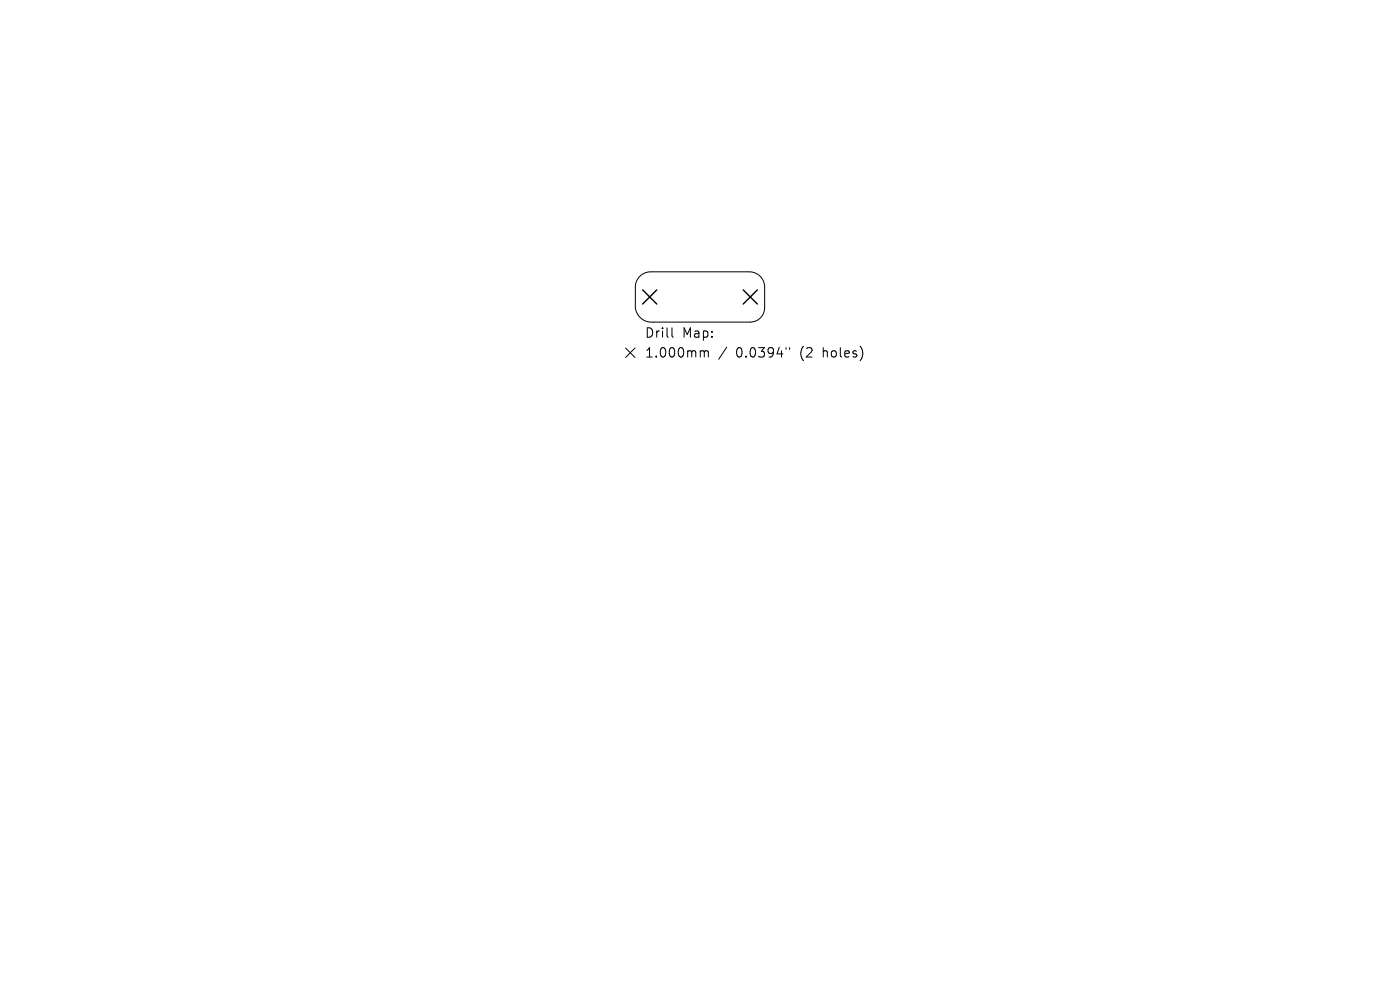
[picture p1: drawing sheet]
<svg xmlns="http://www.w3.org/2000/svg" width="297mm" height="210mm" viewBox="0 0 297 210" stroke-linecap="round" stroke-linejoin="round" font-family="sans-serif">
<defs><g id="words">
<g font-size="2.8">
<text x="136.7" y="71.9">Drill</text>
<text x="144.7" y="71.9">Map:</text>
<text x="136.7" y="76.1">1.000mm</text>
<text x="156.2" y="76.1">0.0394&quot;</text>
<text x="169.9" y="76.1">(2</text>
<text x="174.8" y="76.1">holes)</text>
</g>
</g></defs>
<path d="M135.9 58.5a3.2 3.2 0 0 1 2.3-.8h20.6a3.2 3.2 0 0 1 3.4 3v4.6a3 3 0 0 1-3 3h-20.6a3.5 3.5 0 0 1-3.8-3v-4.6a3.2 3.2 0 0 1 1.1-2.2zM132.7 73.8l2 2M134.7 73.8l-2 2M142.6 69.5v1.8l.2 .2M148.8 74.4h.3l.3 .3M149.4 74.7l.3-.3 .5 .1 .1 1.2M149.4 74.7v1M154.2 73.6l-1.7 2.6M166.7 73.7v.4M167.5 73.7v.4" fill="none" stroke="#000" stroke-width=".21"/>
<path d="M136.3 61.5l3 3M139.3 61.5l-3 3M157.7 61.5l3 3M160.7 61.5l-3 3" fill="none" stroke="#000" stroke-width=".3"/>
<use href="#words"/>
</svg>
